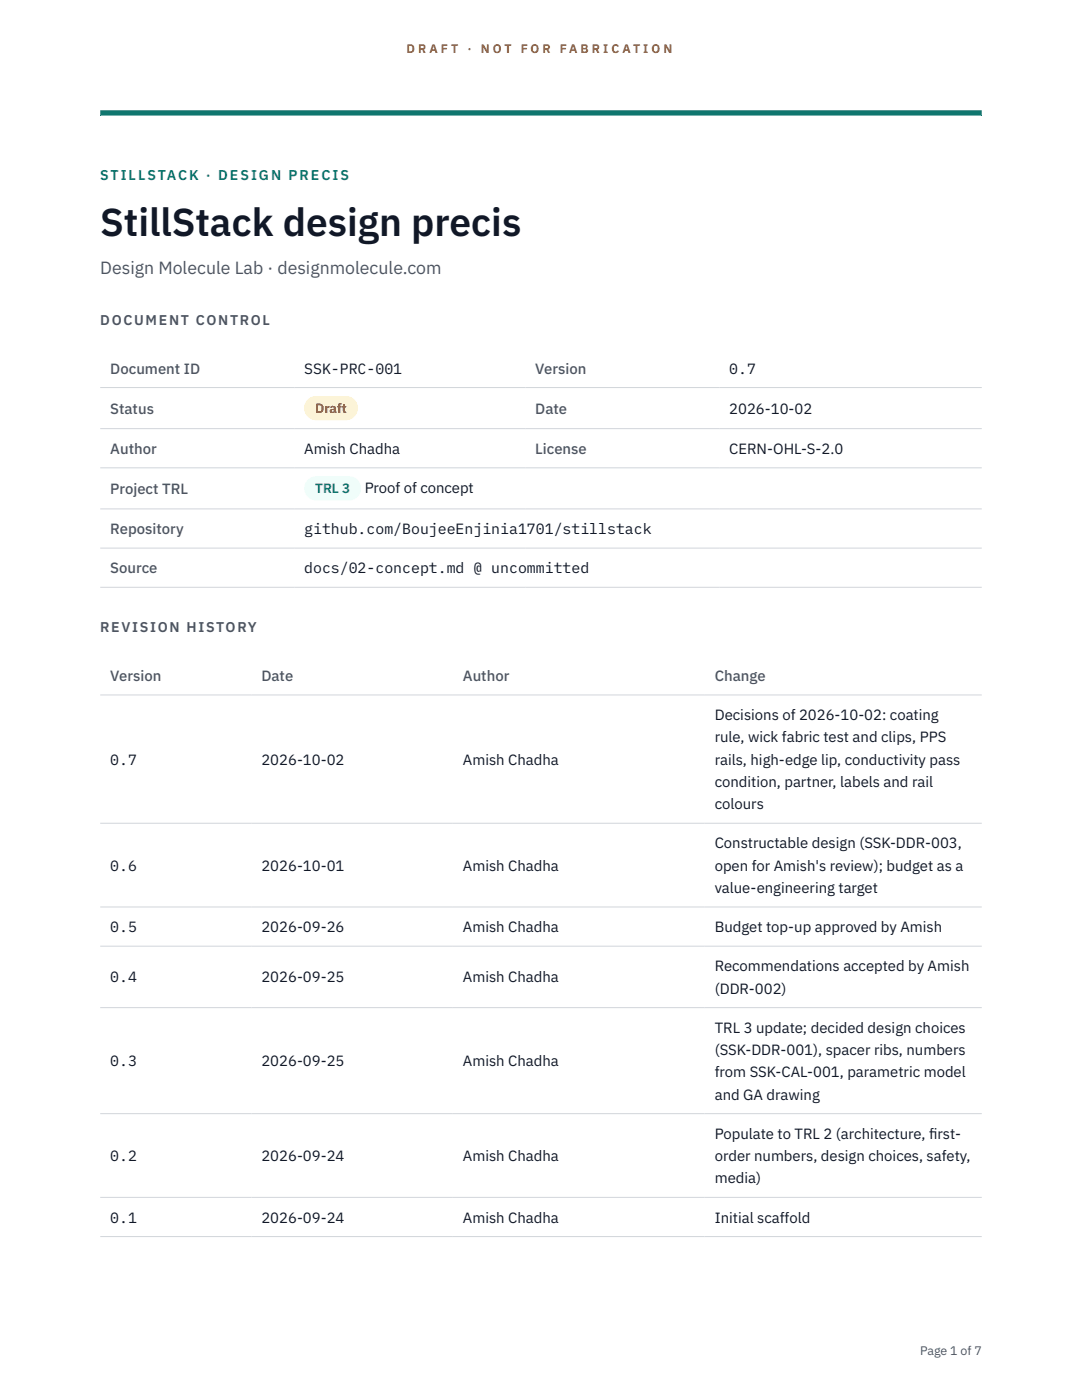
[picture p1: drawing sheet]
<svg xmlns="http://www.w3.org/2000/svg" width="216mm" height="279mm" viewBox="0 0 216 279" stroke-linecap="round" stroke-linejoin="round" font-family="sans-serif">
<defs><g id="words">
<text font-size="7.8" fill="#111827" x="20" y="47.1">StillStack design precis</text>
<text font-size="3.5" fill="#4b5563" x="20" y="54.6">Design Molecule Lab · designmolecule.com</text>
<g font-size="3" fill="#4b5563">
<text x="22" y="74.5">Document ID</text>
<text x="106.8" y="74.5">Version</text>
<text x="22" y="82.6">Status</text>
<text x="106.8" y="82.6">Date</text>
<text x="22" y="90.6">Author</text>
<text x="106.8" y="90.6">License</text>
<text x="22" y="98.6">Project TRL</text>
<text x="22" y="106.6">Repository</text>
<text x="22" y="114.4">Source</text>
<text x="22" y="135.9">Version</text>
<text x="52.2" y="135.9">Date</text>
<text x="92.4" y="135.9">Author</text>
<text x="142.6" y="135.9">Change</text>
</g>
<g font-size="3" fill="#111827">
<text x="60.7" y="74.5">SSK-PRC-001</text>
<text x="145.5" y="74.5">0.7</text>
<text x="145.5" y="82.6">2026-10-02</text>
<text x="60.7" y="90.6">Amish Chadha</text>
<text x="145.5" y="90.6">CERN-OHL-S-2.0</text>
<text x="72.8" y="98.5">Proof of concept</text>
<text x="60.7" y="106.6">github.com/BoujeeEnjinia1701/stillstack</text>
<text x="60.7" y="114.4">docs/02-concept.md @ uncommitted</text>
<text x="142.6" y="143.7">Decisions of 2026-10-02: coating</text>
<text x="142.6" y="148.2">rule, wick fabric test and clips, PPS</text>
<text x="22" y="152.6">0.7</text>
<text x="52.2" y="152.6">2026-10-02</text>
<text x="92.4" y="152.6">Amish Chadha</text>
<text x="142.6" y="152.6">rails, high-edge lip, conductivity pass</text>
<text x="142.6" y="157.1">condition, partner, labels and rail</text>
<text x="142.6" y="161.5">colours</text>
<text x="22" y="173.8">0.6</text>
<text x="52.2" y="173.8">2026-10-01</text>
<text x="92.4" y="173.8">Amish Chadha</text>
<text x="142.6" y="169.3">Constructable design (SSK-DDR-003,</text>
<text x="142.6" y="173.8">open for Amish's review); budget as a</text>
<text x="142.6" y="178.2">value-engineering target</text>
<text x="22" y="186">0.5</text>
<text x="52.2" y="186">2026-09-26</text>
<text x="92.4" y="186">Amish Chadha</text>
<text x="142.6" y="186">Budget top-up approved by Amish</text>
<text x="22" y="196.1">0.4</text>
<text x="52.2" y="196.1">2026-09-25</text>
<text x="92.4" y="196.1">Amish Chadha</text>
<text x="142.6" y="193.9">Recommendations accepted by Amish</text>
<text x="142.6" y="198.3">(DDR-002)</text>
<text x="142.6" y="206.1">TRL 3 update; decided design choices</text>
<text x="22" y="212.8">0.3</text>
<text x="52.2" y="212.8">2026-09-25</text>
<text x="92.4" y="212.8">Amish Chadha</text>
<text x="142.6" y="210.6">(SSK-DDR-001), spacer ribs, numbers</text>
<text x="142.6" y="215">from SSK-CAL-001, parametric model</text>
<text x="142.6" y="219.5">and GA drawing</text>
<text x="142.6" y="227.3">Populate to TRL 2 (architecture, f</text>
<text x="185.4" y="227.3">irst-</text>
<text x="22" y="231.7">0.2</text>
<text x="52.2" y="231.7">2026-09-24</text>
<text x="92.4" y="231.7">Amish Chadha</text>
<text x="142.6" y="231.7">order numbers, design choices, safety,</text>
<text x="142.6" y="236.2">media)</text>
<text x="22" y="244">0.1</text>
<text x="52.2" y="244">2026-09-24</text>
<text x="92.4" y="244">Amish Chadha</text>
<text x="142.6" y="244">Initial scaffold</text>
</g>
<text font-size="2.8" fill="#0f766e" x="20" y="36">STILLSTACK · DESIGN PRECIS</text>
<g font-size="2.8" fill="#4b5563">
<text x="20" y="64.8">DOCUMENT CONTROL</text>
<text x="20" y="126.2">REVISION HISTORY</text>
</g>
<text font-size="2.7" fill="#92400e" x="62.9" y="82.5">Draft</text>
<text font-size="2.7" fill="#0f766e" x="62.9" y="98.5">TRL 3</text>
<g font-size="2.5" fill="#b45309">
<text x="81.1" y="10.5">D R A F T</text>
<text x="93.3" y="10.5">·</text>
<text x="95.9" y="10.5">N O T</text>
<text x="103.9" y="10.5">F O R</text>
<text x="111.7" y="10.5">F A B R I C A T I O N</text>
</g>
<text font-size="2.5" fill="#4b5563" x="183.6" y="270.3">Page 1 of 7</text>
</g></defs>
<path d="M20 23.1h175.9zM20 22h175.9v1.1h-175.9z" fill-rule="evenodd" fill="#0f766e"/>
<g fill="none" stroke="#d1d5db" stroke-width=".2">
<path d="M20 77.3h175.9M20 85.5h175.9M20 93.4h175.9M20 101.6h175.9M20 109.4h175.9M20 117.2h175.9M20 138.7h175.9M20 164.3h175.9M20 181h175.9M20 188.8h175.9M20 201.1h175.9M20 222.3h175.9"/>
<path d="M20 239h175.9M20 246.8h175.9"/>
</g>
<path d="M60.7 79h10.7v4.9h-10.7z" fill="#fef3c7"/>
<path d="M60.7 95.1h11.4v4.8h-11.4z" fill="#f0fdfa"/>
<use href="#words"/>
</svg>
